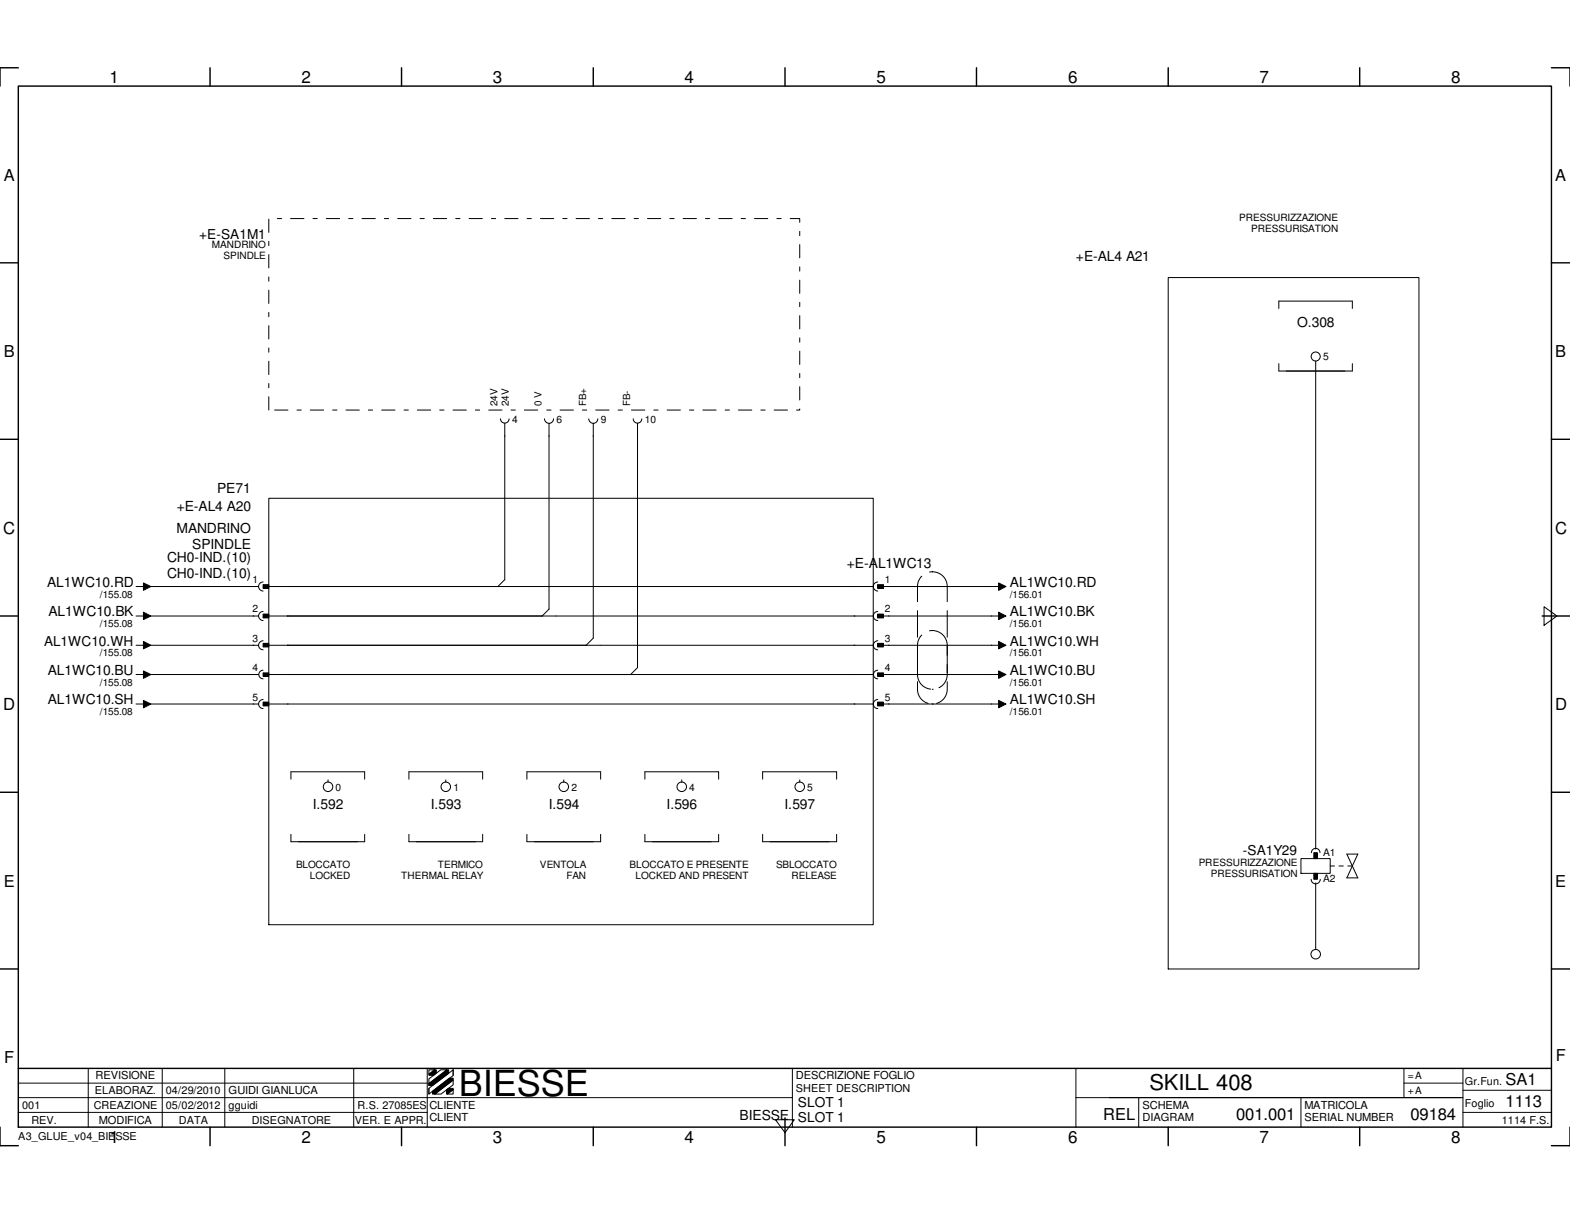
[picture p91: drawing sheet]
<svg xmlns="http://www.w3.org/2000/svg" width="279mm" height="216mm" viewBox="0 0 279 216" stroke-linecap="round" stroke-linejoin="round" font-family="sans-serif">
<defs><g id="words">
<text font-size="6.4" x="81.7" y="195.1">BIESSE</text>
<text font-size="3.9" x="204.6" y="194.1">SKILL 408</text>
<g font-size="3">
<text x="19.5" y="14.7">1</text>
<text x="53.6" y="14.7">2</text>
<text x="87.7" y="14.7">3</text>
<text x="121.8" y="14.7">4</text>
<text x="156" y="14.7">5</text>
<text x="190.1" y="14.7">6</text>
<text x="224.2" y="14.7">7</text>
<text x="258.2" y="14.7">8</text>
<text x=".6" y="95">C</text>
<text x="276.7" y="95">C</text>
<text x=".6" y="126.4">D</text>
<text x="276.7" y="126.4">D</text>
<text x="267.9" y="197">1113</text>
<text x="19.5" y="203.5">1</text>
<text x="53.6" y="203.5">2</text>
<text x="87.7" y="203.5">3</text>
<text x="121.8" y="203.5">4</text>
<text x="156" y="203.5">5</text>
<text x="190.1" y="203.5">6</text>
<text x="220" y="199.3">001.001</text>
<text x="224.2" y="203.5">7</text>
<text x="251" y="199.3">09184</text>
<text x="258.2" y="203.5">8</text>
</g>
<g font-size="2.9">
<text x=".7" y="32.1">A</text>
<text x="276.8" y="32.1">A</text>
<text x=".7" y="63.5">B</text>
<text x="276.8" y="63.5">B</text>
<text x=".7" y="157.9">E</text>
<text x="276.8" y="157.9">E</text>
<text x=".8" y="189.2">F</text>
<text x="276.9" y="188.9">F</text>
<text x="267.9" y="193.1">SA1</text>
<text x="196.3" y="199.3">REL</text>
</g>
<g font-size="2.5">
<text x="191.5" y="46.5">+E-AL4 A21</text>
<text x="230.8" y="58.3">O.308</text>
<text x="38.7" y="87.7">PE71</text>
<text x="31.4" y="94.9">MANDRINO</text>
<text x="31.5" y="90.9">+E-AL4 A20</text>
<text x="29.8" y="100.1">CH0-IND.(10)</text>
<text x="34.2" y="97.7">SPINDLE</text>
<text x="150.7" y="101.1">+E-AL1WC13</text>
<text x="8.4" y="104.4">AL1WC10.RD</text>
<text x="29.8" y="102.9">CH0-IND.(10)</text>
<text x="179.7" y="104.4">AL1WC10.RD</text>
<text x="8.6" y="109.6">AL1WC10.BK</text>
<text x="179.7" y="109.6">AL1WC10.BK</text>
<text x="8.5" y="120.1">AL1WC10.BU</text>
<text x="8.5" y="125.3">AL1WC10.SH</text>
<text x="179.7" y="120.1">AL1WC10.BU</text>
<text x="179.7" y="125.3">AL1WC10.SH</text>
<text x="55.7" y="144">I.592</text>
<text x="76.7" y="144">I.593</text>
<text x="97.7" y="144">I.594</text>
<text x="118.6" y="144">I.596</text>
<text x="139.6" y="144">I.597</text>
<text x="131.6" y="199.3">BIESSE</text>
</g>
<g font-size="2.4">
<text x="35.4" y="42.5">+E-SA1M1</text>
<text x="7.8" y="114.9">AL1WC10.WH</text>
<text x="179.7" y="114.9">AL1WC10.WH</text>
<text x="221.1" y="152.2">-SA1Y29</text>
<text x="142" y="197">SLOT 1</text>
<text x="142" y="199.8">SLOT 1</text>
</g>
<g font-size="2">
<text x="17" y="192.1">REVISIONE</text>
<text x="40.6" y="194.7">GUIDI GIANLUCA</text>
<text x="76.4" y="197.4">CLIENTE</text>
<text x="141.6" y="192.1">DESCRIZIONE FOGLIO</text>
<text x="203.3" y="197.4">SCHEMA</text>
<text x="232.2" y="197.4">MATRICOLA</text>
<text x="17.6" y="200">MODIFICA</text>
<text x="76.4" y="199.6">CLIENT</text>
<text x="203.3" y="199.6">DIAGRAM</text>
<text x="232.2" y="199.6">SERIAL NUMBER</text>
</g>
<g font-size="1.9">
<text x="3.9" y="197.4">001</text>
<text x="16.7" y="197.4">CREAZIONE</text>
<text x="16.9" y="194.7">ELABORAZ.</text>
<text x="29.5" y="194.7">04/29/2010</text>
<text x="29.5" y="197.4">05/02/2012</text>
<text x="40.6" y="197.4">gguidi</text>
<text x="63.6" y="197.4">R.S. 27085ES</text>
<text x="141.6" y="194.4">SHEET DESCRIPTION</text>
<text x="260.7" y="197">Foglio</text>
<text x="260.7" y="193.1">Gr.Fun.</text>
<text x="3.3" y="202.9">A3_GLUE_v04_BIESSE</text>
<text x="5.6" y="200">REV.</text>
<text x="31.8" y="200">DATA</text>
<text x="44.8" y="200">DISEGNATORE</text>
<text x="63.2" y="200">VER. E APPR.</text>
<text x="267.3" y="200">1114 F.S.</text>
</g>
<g font-size="1.8">
<text x="220.5" y="39.3">PRESSURIZZAZIONE</text>
<text x="222.7" y="41.3">PRESSURISATION</text>
<text x="37.7" y="44.2">MANDRINO</text>
<text x="39.8" y="46.2">SPINDLE</text>
<text x="235.5" y="64.1">5</text>
<text x="88.5" y="72.3" transform="rotate(-90 88.5 72.3)">24V</text>
<text x="90.6" y="72.3" transform="rotate(-90 90.6 72.3)">24V</text>
<text x="91.1" y="75.3">4</text>
<text x="99.1" y="75.3">6</text>
<text x="106.9" y="75.3">9</text>
<text x="114.8" y="75.3">10</text>
<text x="17.8" y="106.4">/155.08</text>
<text x="45" y="103.8">1</text>
<text x="157.4" y="103.8">1</text>
<text x="179.7" y="106.4">/156.01</text>
<text x="17.8" y="111.6">/155.08</text>
<text x="45" y="109">2</text>
<text x="157.4" y="109">2</text>
<text x="179.7" y="111.6">/156.01</text>
<text x="17.8" y="116.8">/155.08</text>
<text x="45" y="114.2">3</text>
<text x="45" y="119.5">4</text>
<text x="157.4" y="114.2">3</text>
<text x="157.4" y="119.5">4</text>
<text x="179.7" y="116.8">/156.01</text>
<text x="17.8" y="122.1">/155.08</text>
<text x="45" y="124.7">5</text>
<text x="157.4" y="124.7">5</text>
<text x="179.7" y="122.1">/156.01</text>
<text x="17.8" y="127.3">/155.08</text>
<text x="179.7" y="127.3">/156.01</text>
<text x="59.7" y="140.8">0</text>
<text x="80.7" y="140.8">1</text>
<text x="101.7" y="140.8">2</text>
<text x="122.6" y="140.8">4</text>
<text x="143.6" y="140.8">5</text>
<text x="52.7" y="154.5">BLOCCATO</text>
<text x="77.9" y="154.5">TERMICO</text>
<text x="96.1" y="154.5">VENTOLA</text>
<text x="112" y="154.5">BLOCCATO E PRESENTE</text>
<text x="138.1" y="154.5">SBLOCCATO</text>
<text x="213.3" y="154.2">PRESSURIZZAZIONE</text>
<text x="235.5" y="152.4">A1</text>
<text x="55.1" y="156.5">LOCKED</text>
<text x="71.4" y="156.5">THERMAL RELAY</text>
<text x="100.8" y="156.5">FAN</text>
<text x="113.1" y="156.5">LOCKED AND PRESENT</text>
<text x="140.8" y="156.5">RELEASE</text>
<text x="215.5" y="156.2">PRESSURISATION</text>
<text x="235.5" y="157">A2</text>
<text x="250.5" y="192.1">=A</text>
<text x="250.5" y="194.7">+A</text>
</g>
<g font-size="1.7">
<text x="96.4" y="72.3" transform="rotate(-90 96.4 72.3)">0 V</text>
<text x="104.3" y="72.3" transform="rotate(-90 104.3 72.3)">FB+</text>
<text x="112.1" y="72.3" transform="rotate(-90 112.1 72.3)">FB-</text>
</g>
</g></defs>
<g fill="none" stroke="#000" stroke-width=".25">
<path d="M3.3 15.3h272.8v185.3h-272.8zM3.3 12.1h-3.3v3.2M37.4 12.1v3.2M71.5 12.1v3.2M105.6 12.1v3.2M139.7 12.1v3.2M173.8 12.1v3.2M207.9 12.1v3.2M242 12.1v3.2M276.1 12.1h3.3v3.2M0 46.8h3.3M276.1 46.8h3.3"/>
<path d="M0 78.2h3.3M276.1 78.2h3.3M0 109.6h3.3M274.4 109.6h5M0 141h3.3M276.1 141h3.3M0 172.5h3.3M276.1 172.5h3.3M3.3 190.2h272.8M139.7 199v4.9M0 200.6v3.3h3.3M37.4 200.6v3.3"/>
<path d="M71.5 200.6v3.3M105.6 200.6v3.3M173.8 200.6v3.3M207.9 200.6v3.3M242 200.6v3.3M279.4 200.6v3.3h-3.3"/>
</g>
<g fill="none" stroke="#000" stroke-width=".18">
<path d="M207.9 49.4h44.6v123.1h-44.6zM227.6 54.9v-1.3h13.1v1.3M89.1 74.5a.76 .76 0 0 0 .7 .8 .76 .76 0 0 0 .8-.8M89.8 75.3v27.9l-1.2 1.2M96.9 74.5a.8 .8 0 0 0 .8 .9 .8 .8 0 0 0 .8-.9M97.7 75.3v33.1l-1.2 1.2M104.8 74.5a.8 .8 0 0 0 .8 .9 .8 .8 0 0 0 .8-.9M105.6 75.3v38.3l-1.3 1.2M112.7 74.5a.76 .76 0 0 0 .8 .8 .76 .76 0 0 0 .7-.8M113.5 75.3v43.5l-1.3 1.3M227.6 64.7v1.3h13.1v-1.3M234.1 64.3v86.8"/>
<path d="M47.8 88.7h107.6v75.9h-107.6zM24.2 104.4h2M24.2 109.6h2M24.2 114.8h2M25.5 103.8l1.3 .6-1.3 .7zM25.5 109l1.3 .6-1.3 .7zM25.5 114.2l1.3 .6-1.3 .7zM25.5 119.4l1.3 .7-1.3 .6zM26.8 104.4h19.2M26.8 109.6h19.2M26.8 114.8h19.2M46.8 104.1h1v.6h-1z"/>
<path d="M46.8 109.3h1v.7h-1zM46.8 114.5h1v.6h-1zM46.8 119.8h1v.6h-1zM46.8 103.6a.8 .8 0 0 0-.8 .8 .8 .8 0 0 0 .8 .8M46.8 108.8a.8 .8 0 0 0-.8 .8 .8 .8 0 0 0 .8 .8M46.8 114a.8 .8 0 0 0-.8 .9 .8 .8 0 0 0 .8 .8M46.8 119.3a.76 .76 0 0 0-.7 .8 .76 .76 0 0 0 .7 .7M47.8 104.4h107.6M47.8 109.6h107.6M47.8 114.8h107.6M156.2 104.1h1v.6h-1zM156.2 109.3h1v.7h-1z"/>
<path d="M156.2 114.5h1v.6h-1zM156.2 119.8h1v.6h-1zM156.2 103.6a.8 .8 0 0 0-.8 .8 .8 .8 0 0 0 .8 .8M156.2 108.8a.8 .8 0 0 0-.8 .8 .8 .8 0 0 0 .8 .8M156.2 114a.8 .8 0 0 0-.8 .9 .8 .8 0 0 0 .8 .8M156.2 119.3a.76 .76 0 0 0-.8 .8 .76 .76 0 0 0 .8 .7M157.3 104.4h21.1M157.3 109.6h21.1M157.3 114.8h21.1M177.7 103.8l1.3 .6-1.3 .7zM177.7 109l1.3 .6-1.3 .7zM177.7 114.2l1.3 .6-1.3 .7z"/>
<path d="M177.7 119.4l1.3 .7-1.3 .6zM274.8 108l2.3 1.6-2.3 1.7zM24.2 125.3h2M24.2 120.1h2M25.5 124.7l1.3 .6-1.3 .7zM26.8 125.3h19.2M26.8 120.1h19.2M46.8 125h1v.6h-1zM46.8 124.5a.8 .8 0 0 0-.8 .8 .8 .8 0 0 0 .8 .8M47.8 125.3h107.6M47.8 120.1h107.6M51.8 138.7v-1.3h13.1v1.3"/>
<path d="M58.4 138.8v.4M72.8 138.7v-1.3h13.1v1.3M79.3 138.8v.4M93.8 138.7v-1.3h13.1v1.3M100.3 138.8v.4M114.8 138.7v-1.3h13.1v1.3M121.3 138.8v.4M135.7 138.7v-1.3h13.2v1.3M142.3 138.8v.4M156.2 125h1v.6h-1zM156.2 124.5a.8 .8 0 0 0-.8 .8 .8 .8 0 0 0 .8 .8M157.3 125.3h21.1"/>
<path d="M157.3 120.1h21.1M177.7 124.7l1.3 .6-1.3 .7zM51.8 148.5v1.3h13.1v-1.3M72.8 148.5v1.3h13.1v-1.3M93.8 148.5v1.3h13.1v-1.3M114.8 148.5v1.3h13.1v-1.3M135.7 148.5v1.3h13.2v-1.3M231.5 152.8h5.2v2.6h-5.2zM233.3 156.5a.8 .8 0 0 0 .8 .8 .8 .8 0 0 0 .8-.8M233.4 151.8a.76 .76 0 0 1 .7-.8 .76 .76 0 0 1 .8 .8M233.8 151.8h.6v1h-.6zM233.8 155.4h.6v1.1h-.6z"/>
<path d="M234.1 157.1v11.9M239.7 152l1.9 4.3h-1.9l1.9-4.3zM3.3 195.4h137.7M3.3 198h72.7M3.3 192.8h72.7M15.7 190.2v10.4M28.9 190.2v10.4M40 190.2v10.4M62.9 190.2v10.4M76 190.2v10.4M76.3 192.9l3.2-2.5h.3v.7l-2.8 2.1h-.7zM76.3 191.2l1-.8h.3v.6l-.4 .4h-.9z"/>
<path d="M76.3 193.7l4.3-3.3v1l-4.3 3.3zM76.3 192l2.1-1.6h1.1l-3.2 2.5zM76.3 190.4h1l-1 .8zM76.3 192.9v.4M76.3 193.7v1M77 194.2l3-2.3h.6v.3l-3.2 2.5h-.4zM77.4 194.7l3.2-2.5v.9l-2.1 1.6zM79.5 194l.3-.3h.8v.2l-1 .8h-.1zM79.6 194.7l1-.8v.8zM80.6 190.4v1M138 199.3h3.4l-1.7 2.3zM141 190.2v10.4"/>
<path d="M191.5 195.4h68.8M191.5 190.2v10.4M202.6 195.4v5.2M231.5 195.4v5.2M249.9 192.8h10.4M249.9 190.2v5.2M260.3 190.2v10.4M260.3 198h15.8M260.3 194.1h15.8"/>
<circle cx="234.1" cy="63.5" r=".81"/>
<circle cx="58.4" cy="140" r=".85"/>
<circle cx="79.3" cy="140" r=".85"/>
<circle cx="100.3" cy="140" r=".85"/>
<circle cx="121.3" cy="140" r=".85"/>
<circle cx="142.3" cy="140" r=".85"/>
<circle cx="234.1" cy="169.8" r=".85"/>
</g>
<g fill="#000">
<path d="M25.5 103.8l1.3 .6-1.3 .7zM25.5 109l1.3 .6-1.3 .7zM25.5 114.2l1.3 .7-1.3 .6zM25.5 119.4l1.3 .7-1.3 .6zM177.7 103.8l1.3 .6-1.3 .7zM177.7 109l1.3 .6-1.3 .7zM177.7 114.2l1.3 .7-1.3 .6zM177.7 119.4l1.3 .7-1.3 .6zM25.5 124.7l1.3 .6-1.3 .7zM177.7 124.7l1.3 .6-1.3 .7z"/>
<path d="M46.8 104.1h1v.6h-1z" fill-rule="evenodd"/>
<path d="M46.8 109.3h1v.7h-1z" fill-rule="evenodd"/>
<path d="M46.8 114.5h1v.6h-1z" fill-rule="evenodd"/>
<path d="M46.8 119.8h1v.6h-1z" fill-rule="evenodd"/>
<path d="M156.2 104.1h1v.6h-1z" fill-rule="evenodd"/>
<path d="M156.2 109.3h1v.7h-1z" fill-rule="evenodd"/>
<path d="M156.2 114.5h1v.6h-1z" fill-rule="evenodd"/>
<path d="M156.2 119.8h1v.6h-1z" fill-rule="evenodd"/>
<path d="M46.8 125h1v.6h-1z" fill-rule="evenodd"/>
<path d="M156.2 125h1v.6h-1z" fill-rule="evenodd"/>
<path d="M233.8 151.8h.6v1h-.6z" fill-rule="evenodd"/>
<path d="M233.8 155.4h.6v1.1h-.6z" fill-rule="evenodd"/>
<path d="M76.3 191.2l1-.8h.3v.6l-.4 .4h-.9z" fill-rule="evenodd"/>
<path d="M77 194.2l3-2.3h.6v.3l-3.2 2.5h-.4z" fill-rule="evenodd"/>
<path d="M76.3 192.9l3.2-2.5h.3v.7l-2.8 2.1h-.7z" fill-rule="evenodd"/>
<path d="M79.5 194l.3-.3h.8v.2l-1 .8h-.1z" fill-rule="evenodd"/>
</g>
<path d="M47.8 73v-34.1h94.5v34.1h-94.5" fill="none" stroke="#000" stroke-width=".18" stroke-dasharray="2.4 1.6 .8 1.6"/>
<path d="M163.9 102.7a2.67 2.67 0 0 1 2-.9 2.62 2.62 0 0 1 2.7 2.6v18.3a2.62 2.62 0 0 1-2.7 2.6 2.62 2.62 0 0 1-2.6-2.6v-18.3v-.6zM163.9 113.2a2.68 2.68 0 0 1 2-1 2.65 2.65 0 0 1 2.7 2.6v5.3a2.62 2.62 0 0 1-2.7 2.6 2.62 2.62 0 0 1-2.6-2.6v-5.3v-.5zM165.9 125.3h.1M165.9 122.7h.1" fill="none" stroke="#000" stroke-width=".18" stroke-dasharray="4.7 1.6"/>
<path d="M236.7 154.1h4" fill="none" stroke="#000" stroke-width=".18" stroke-dasharray=".8 .8"/>
<use href="#words"/>
</svg>
